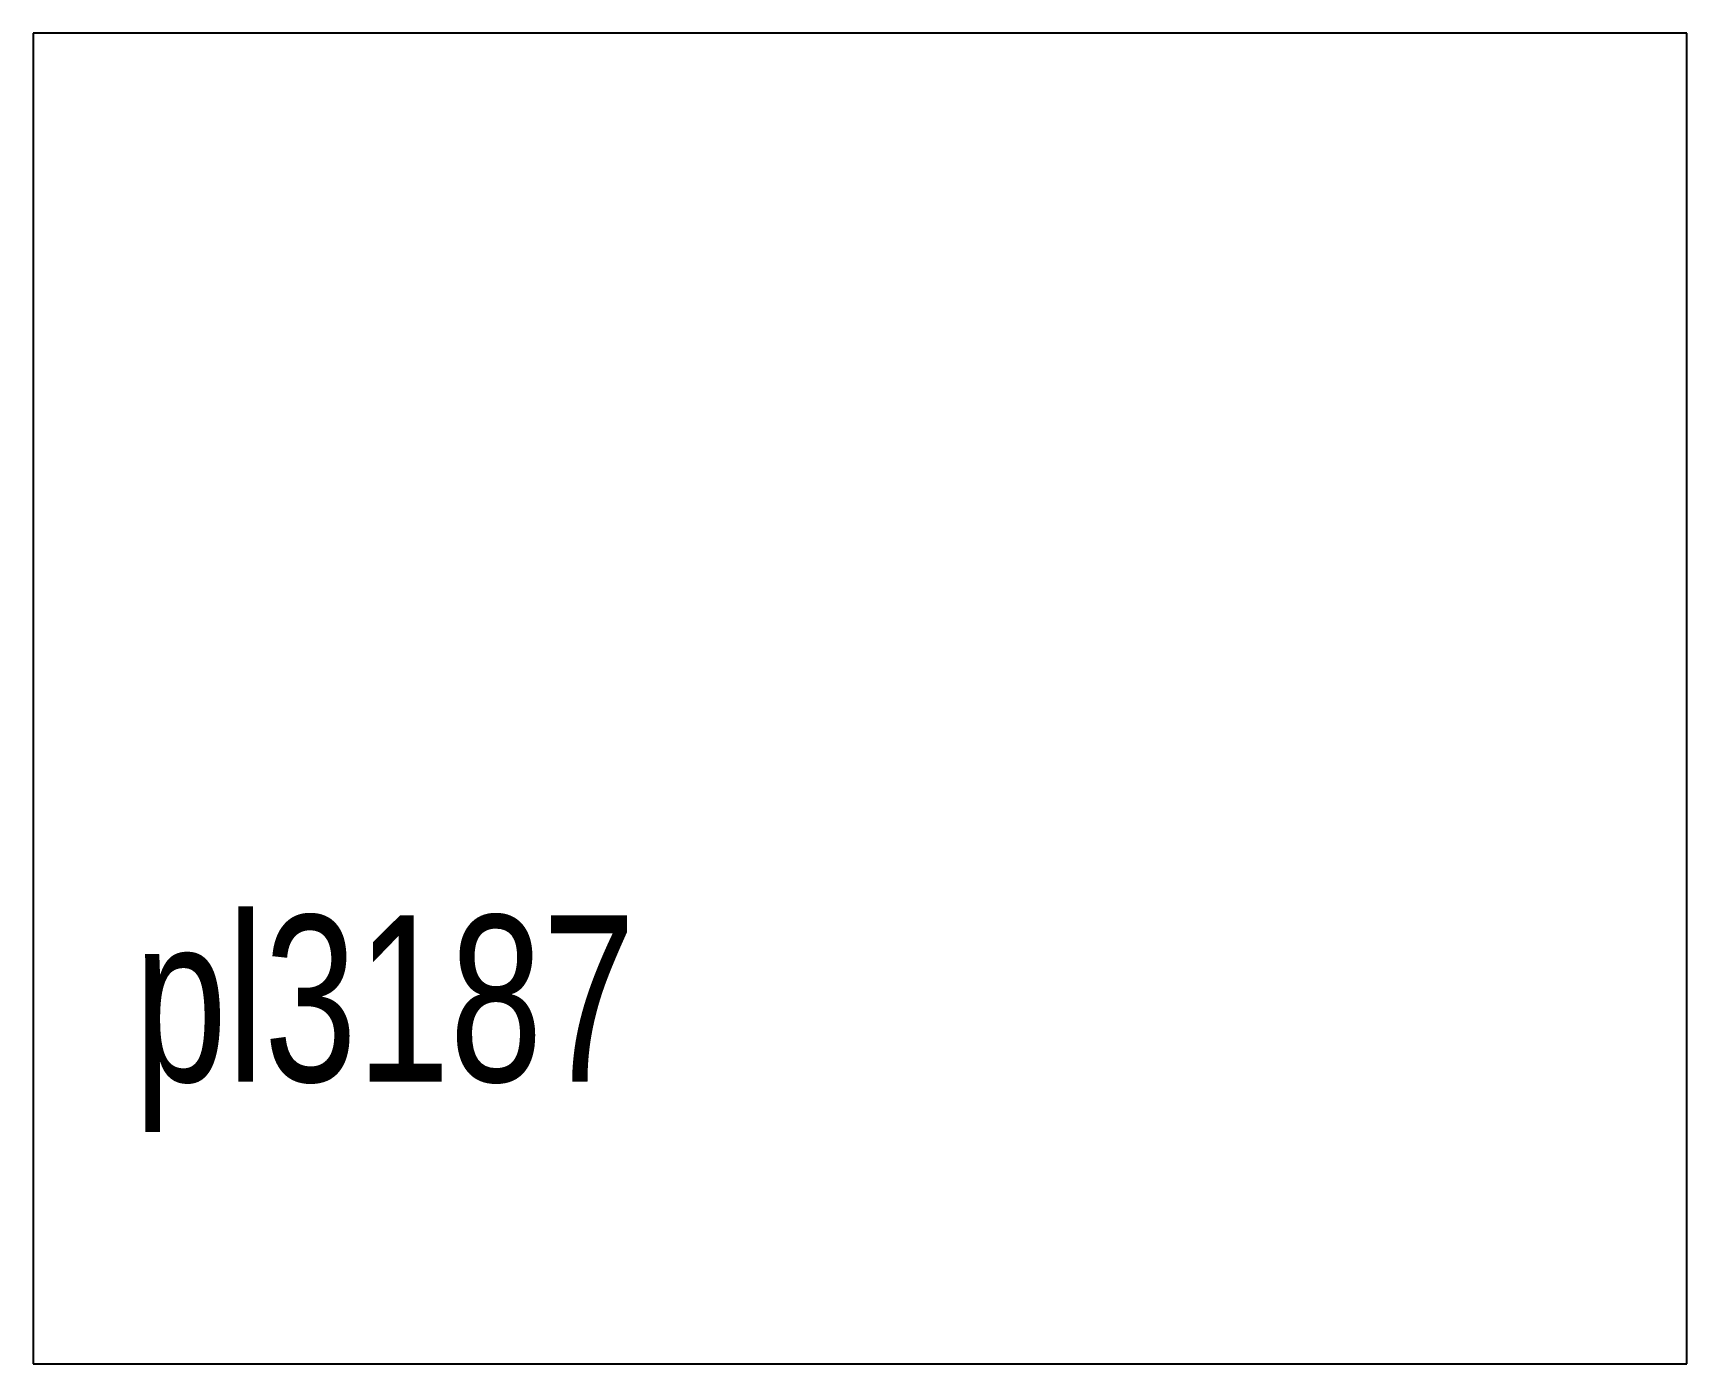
# Model space of a CAD drawing. Extents: x 0 to 7.46, y 0 to 6.
import ezdxf

# ---------------------------------------------------------------- set-up
doc = ezdxf.new("R2010")
doc.units = 0
doc.header["$MEASUREMENT"] = 0
doc.layers.add('BURN', color=1, linetype='CONTINUOUS')
doc.layers.add('SCRIBE', color=1, linetype='CONTINUOUS')

msp = doc.modelspace()

# ---------------------------------------------------------------- linework, layer by layer
at = {"layer": 'BURN'}
for p, q in [((7.455886, 6), (0, 6)), ((0, 6), (0, 0)), ((7.455886, 0), (7.455886, 6)), ((0, 0), (7.455886, 0))]:
    msp.add_line(p, q, dxfattribs=at)

# ---------------------------------------------------------------- texts
at = {"layer": 'SCRIBE', "width": 0.75}
msp.add_text('pl3187', height=0.75, dxfattribs=at).set_placement((0.455886, 1.2725))

doc.saveas('drawing.dxf')
